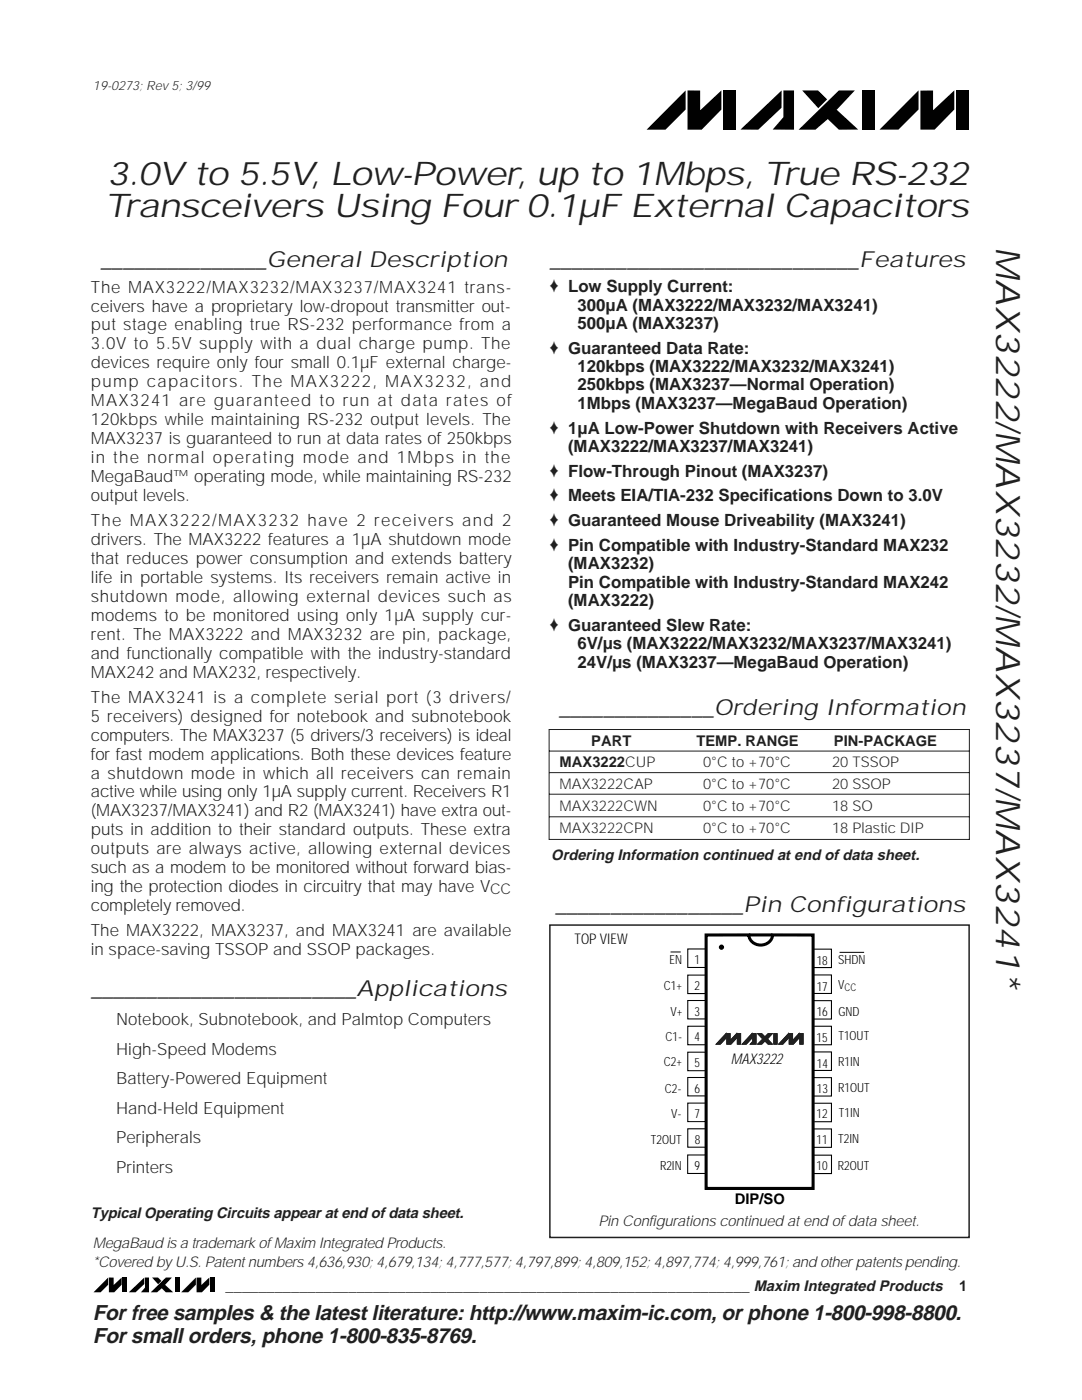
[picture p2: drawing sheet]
<svg xmlns="http://www.w3.org/2000/svg" width="216mm" height="279mm" viewBox="0 0 216 279" stroke-linecap="round" stroke-linejoin="round" font-family="sans-serif">
<defs><g id="words">
<text font-size="6.8" fill="#231f20" x="198.8" y="49.3" transform="rotate(90 198.8 49.3)">MAX3222/MAX3232/MAX3237/MAX3241*</text>
<g font-size="6.6" fill="#231f20">
<text x="21.4" y="36.9">3.0V to 5.5V, Low-Power, up to 1Mbps, True RS-232</text>
<text x="20.9" y="43.2">Transceivers Using Four 0.1µF External Capacitors</text>
</g>
<g font-size="4.5" fill="#231f20">
<text x="20.2" y="53.4">_______________General Description</text>
<text x="109.8" y="53.4">____________________________Features</text>
<text x="111.6" y="142.6">______________Ordering Information</text>
<text x="110.9" y="181.9">_________________Pin Configurations</text>
<text x="18.2" y="198.8">________________________Applications</text>
</g>
<g font-size="4.2" fill="#231f20">
<text x="18.6" y="263.5">For free samples &amp; the latest literature: http://www.maxim-ic.com, or phone 1-800-998-8800.</text>
<text x="18.6" y="268.1">For small orders, phone 1-800-835-8769.</text>
</g>
<g font-size="3.4" fill="#231f20">
<text x="18.1" y="58.4">The MAX3222/MAX3232/MAX3237/MAX3241 trans-</text>
<text x="109.6" y="58.3">♦ Low Supply Current:</text>
<text x="18.1" y="62.2">ceivers have a proprietary low-dropout transmitter out-</text>
<text x="18.1" y="66">put stage enabling true RS-232 performance from a</text>
<text x="115.2" y="62">300µA (MAX3222/MAX3232/MAX3241)</text>
<text x="115.2" y="65.6">500µA (MAX3237)</text>
<text x="18.1" y="69.7">3.0V to 5.5V supply with a dual charge pump. The</text>
<text x="109.6" y="70.6">♦ Guaranteed Data Rate:</text>
<text x="18.1" y="73.5">devices require only four small 0.1µF external charge-</text>
<text x="18.1" y="77.3">pump capacitors. The MAX3222, MAX3232, and</text>
<text x="115.2" y="74.2">120kbps (MAX3222/MAX3232/MAX3241)</text>
<text x="115.2" y="77.9">250kbps (MAX3237—Normal Operation)</text>
<text x="18.1" y="81.1">MAX3241 are guaranteed to run at data rates of</text>
<text x="115.2" y="81.6">1Mbps (MAX3237—MegaBaud Operation)</text>
<text x="18.1" y="84.8">120kbps while maintaining RS-232 output levels. The</text>
<text x="18.1" y="88.6">MAX3237 is guaranteed to run at data rates of 250kbps</text>
<text x="109.6" y="86.5">♦ 1µA Low-Power Shutdown with Receivers Active</text>
<text x="18.1" y="92.4">in the normal operating mode and 1Mbps in the</text>
<text x="109.6" y="95.1">♦ Flow-Through Pinout (MAX3237)</text>
<text x="113.3" y="90.2">(MAX3222/MAX3237/MAX3241)</text>
<text x="18.1" y="96.2">MegaBaud™ operating mode, while maintaining RS-232</text>
<text x="18.1" y="100">output levels.</text>
<text x="109.6" y="100.1">♦ Meets EIA/TIA-232 Specifications Down to 3.0V</text>
<text x="18.1" y="105">The MAX3222/MAX3232 have 2 receivers and 2</text>
<text x="109.6" y="105">♦ Guaranteed Mouse Driveability (MAX3241)</text>
<text x="18.1" y="108.8">drivers. The MAX3222 features a 1µA shutdown mode</text>
<text x="18.1" y="112.6">that reduces power consumption and extends battery</text>
<text x="109.6" y="109.9">♦ Pin Compatible with Industry-Standard MAX232</text>
<text x="113.3" y="113.6">(MAX3232)</text>
<text x="18.1" y="116.3">life in portable systems. Its receivers remain active in</text>
<text x="113.3" y="117.3">Pin Compatible with Industry-Standard MAX242</text>
<text x="18.1" y="120.1">shutdown mode, allowing external devices such as</text>
<text x="18.1" y="123.9">modems to be monitored using only 1µA supply cur-</text>
<text x="109.6" y="125.9">♦ Guaranteed Slew Rate:</text>
<text x="113.3" y="121">(MAX3222)</text>
<text x="18.1" y="127.7">rent. The MAX3222 and MAX3232 are pin, package,</text>
<text x="18.1" y="131.4">and functionally compatible with the industry-standard</text>
<text x="115.2" y="129.6">6V/µs (MAX3222/MAX3232/MAX3237/MAX3241)</text>
<text x="18.1" y="135.2">MAX242 and MAX232, respectively.</text>
<text x="115.2" y="133.2">24V/µs (MAX3237—MegaBaud Operation)</text>
<text x="18.1" y="140.3">The MAX3241 is a complete serial port (3 drivers/</text>
<text x="18.1" y="144">5 receivers) designed for notebook and subnotebook</text>
<text x="18.1" y="147.8">computers. The MAX3237 (5 drivers/3 receivers) is ideal</text>
<text x="18.1" y="151.6">for fast modem applications. Both these devices feature</text>
<text x="18.1" y="155.4">a shutdown mode in which all receivers can remain</text>
<text x="18.1" y="159.2">active while using only 1µA supply current. Receivers R1</text>
<text x="18.1" y="162.9">(MAX3237/MAX3241) and R2 (MAX3241) have extra out-</text>
<text x="18.1" y="166.7">puts in addition to their standard outputs. These extra</text>
<text x="18.1" y="170.5">outputs are always active, allowing external devices</text>
<text x="18.1" y="174.3">such as a modem to be monitored without forward bias-</text>
<text x="18.1" y="178">ing the protection diodes in circuitry that may have V</text>
<text x="18.1" y="181.8">completely removed.</text>
<text x="18.1" y="186.9">The MAX3222, MAX3237, and MAX3241 are available</text>
<text x="18.1" y="190.6">in space-saving TSSOP and SSOP packages.</text>
<text x="23.2" y="204.7">Notebook, Subnotebook, and Palmtop Computers</text>
<text x="23.2" y="210.5">High-Speed Modems</text>
<text x="23.2" y="216.4">Battery-Powered Equipment</text>
<text x="23.2" y="222.3">Hand-Held Equipment</text>
<text x="23.2" y="228.2">Peripherals</text>
<text x="23.2" y="234">Printers</text>
</g>
<g font-size="3" fill="#231f20">
<text x="110" y="171.7">Ordering Information continued at end of data sheet.</text>
<text x="18.1" y="243">Typical Operating Circuits appear at end of data sheet.</text>
<text x="119.4" y="244.6">Pin Configurations continued at end of data sheet.</text>
<text x="18.6" y="249.1">MegaBaud is a trademark of Maxim Integrated Products.</text>
<text x="18.6" y="252.9">*Covered by U.S. Patent numbers 4,636,930; 4,679,134; 4,777,577; 4,797,899; 4,809,152; 4,897,774; 4,999,761; and other patents pending.</text>
</g>
<text font-size="3" x="145.8" y="212.4">MAX3222</text>
<g font-size="2.9" fill="#231f20">
<text x="118" y="148.8">PART</text>
<text x="139" y="148.8">TEMP. RANGE</text>
<text x="166.4" y="148.8">PIN-PACKAGE</text>
<text x="111.7" y="153.1">MAX3222CUP</text>
<text x="140.3" y="153.1">0°C to +70°C</text>
<text x="166" y="153.1">20 TSSOP</text>
<text x="111.7" y="157.4">MAX3222CAP</text>
<text x="111.7" y="161.8">MAX3222CWN</text>
<text x="140.3" y="157.4">0°C to +70°C</text>
<text x="140.3" y="161.8">0°C to +70°C</text>
<text x="166" y="157.4">20 SSOP</text>
<text x="166" y="161.8">18 SO</text>
<text x="111.7" y="166.3">MAX3222CPN</text>
<text x="140.3" y="166.3">0°C to +70°C</text>
<text x="166" y="166.3">18 Plastic DIP</text>
<text x="97.8" y="178.4">CC</text>
<text x="45" y="257.7">________________________________________________________________ Maxim Integrated Products</text>
<text x="191.4" y="257.7">1</text>
</g>
<g font-size="2.9">
<text x="114.6" y="188.4">TOP VIEW</text>
<text x="146.6" y="240.2">DIP/SO</text>
</g>
<text font-size="2.6" fill="#231f20" x="18.6" y="18">19-0273; Rev 5; 3/99</text>
<g font-size="2.5">
<text x="132.5" y="197.5">C1+</text>
<text x="133.6" y="192.3">EN</text>
<text x="138.6" y="192.5">1</text>
<text x="138.6" y="197.6">2</text>
<text x="163" y="192.6">18</text>
<text x="163" y="197.7">17</text>
<text x="167.3" y="192.5">SHDN</text>
<text x="167.3" y="197.4">V</text>
<text x="133.8" y="202.7">V+</text>
<text x="138.6" y="202.8">3</text>
<text x="163" y="202.8">16</text>
<text x="167.3" y="202.8">GND</text>
<text x="132.8" y="207.7">C1-</text>
<text x="138.6" y="207.8">4</text>
<text x="162.9" y="207.9">15</text>
<text x="167.3" y="207.6">T1OUT</text>
<text x="132.5" y="212.8">C2+</text>
<text x="138.6" y="213">5</text>
<text x="163" y="213.1">14</text>
<text x="167.2" y="212.8">R1IN</text>
<text x="132.7" y="218.1">C2-</text>
<text x="138.6" y="218.1">6</text>
<text x="163" y="218">13</text>
<text x="167.2" y="218">R1OUT</text>
<text x="133.9" y="223">V-</text>
<text x="138.6" y="223.2">7</text>
<text x="162.9" y="223.2">12</text>
<text x="167.4" y="223">T1IN</text>
<text x="129.9" y="228.3">T2OUT</text>
<text x="131.7" y="233.5">R2IN</text>
<text x="138.6" y="233.6">9</text>
<text x="138.6" y="228.3">8</text>
<text x="162.9" y="228.3">11</text>
<text x="162.9" y="233.5">10</text>
<text x="167.2" y="233.5">R2OUT</text>
<text x="167.3" y="228.2">T2IN</text>
</g>
<text font-size="2.1" x="168.5" y="197.8">CC</text>
</g></defs>
<path d="M64 25.6l-44.4 7.7" fill="none" stroke="#fff" stroke-width=".34"/>
<path d="M136.8 18.1v3.8l-4 4h-3.8zM137.2 18.1h2.5v3.9l4.2-3.9v3.8l-3.9 4h-2.8zM160.1 18.1h3.1l1.8 1.7-1.7 1.8zM159.4 25.9l8-7.8h3.2l-3.6 3.8 4.2 4h-3.8l-2.2-2.1-2.5 2.1zM183.3 18v3.9l-4 4h-3.8zM183.7 18.1h2.5v3.9l4.2-4v3.9l-3.9 4h-2.8zM144.3 18.1h2.6v7.8h-2.6zM147.8 25.9l8.2-7.8-.1 3.4-4.6 4.4zM156.3 18.1h2.1v7.8h-4.2l2.1-2.5zM172.1 18.1h2.6v7.8h-2.6zM190.8 18.1h2.5v7.8h-2.5z" fill="#000"/>
<path d="M18.5 253h25.7v5h-25.7z" fill-rule="evenodd" fill="#fff"/>
<path d="M21.6 255v1.4l-1.5 1.5h-1.4zM21.7 255h1v1.5l1.6-1.5v1.4l-1.5 1.5h-1.1zM24.4 255h1v2.9h-1zM25.7 257.9l3.1-2.9v1.3l-1.8 1.6zM28.9 255h.8v2.9h-1.6l.8-.9zM30.3 255h1.2l.7 .6-.6 .7zM30.1 257.9l3-2.9h1.2l-1.4 1.4 1.6 1.5h-1.4l-.8-.8-1 .8zM34.9 255h.9v2.9h-.9zM39.1 255v1.4l-1.5 1.5h-1.4zM39.2 255h1v1.5l1.6-1.5v1.4l-1.5 1.5h-1.1zM41.9 255h1v2.9h-1z" fill="#000"/>
<g fill="none" stroke="#000" stroke-width=".21">
<path d="M137.2 194.6h3.7v3.7h-3.7zM137.2 199.7h3.7v3.6h-3.7zM137.2 189.4h3.7v3.7h-3.7zM162.2 189.4h3.7v3.7h-3.7zM162.2 199.7h3.7v3.7h-3.7zM162.2 194.6h3.7v3.7h-3.7zM137.2 215h3.7v3.7h-3.7zM137.2 204.8h3.7v3.7h-3.7zM137.2 210h3.7v3.7h-3.7zM162.2 204.8h3.7v3.7h-3.7zM162.2 209.9h3.7v3.7h-3.7zM162.2 215.1h3.7v3.6h-3.7z"/>
<path d="M137.2 230.5h3.7v3.7h-3.7zM137.2 220.1h3.7v3.7h-3.7zM137.2 225.3h3.7v3.6h-3.7zM162.2 220.2h3.7v3.7h-3.7zM162.2 225.3h3.7v3.7h-3.7zM162.2 230.5h3.7v3.7h-3.7z"/>
</g>
<path d="M149.4 186.6h4.7" fill="none" stroke="#000" stroke-width=".61" stroke-linecap="butt"/>
<path d="M140.9 186.6h8.5a2.39 2.39 0 0 0 2.4 2 2.39 2.39 0 0 0 2.3-2h8.1v50.6h-21.3z" fill="#fff" stroke="#000" stroke-width=".61"/>
<g fill="#231f20" stroke="#231f20" stroke-width=".2">
<path d="M144.9 206.3v.9l-1.2 1.2h-.8z"/>
<path d="M145 206.3h.7v1.4l1.3-1.4v.9l-1.1 1.2h-.9z"/>
<path d="M147.1 206.3h.7v2.1h-.7z"/>
<path d="M150 206.3v.9l-1.1 1.2h-.8z"/>
<path d="M150.2 206.3h.7v2.1h-1.2l.5-.6z"/>
<path d="M153.3 206.3h.8l-1 1 1 1.1h-.8l-.7-.7-.6 .7h-.8z"/>
<path d="M151.2 206.3h.8l.5 .5-.4 .4z"/>
<path d="M154.4 206.3h.7v2.1h-.7z"/>
<path d="M157.3 206.3v.9l-1.1 1.2h-.8z"/>
<path d="M157.5 206.3h.6v1.4l1.3-1.4v.9l-1.1 1.2h-.8z"/>
<path d="M159.6 206.3h.7v2.1h-.7z"/>
</g>
<circle cx="144" cy="189" r=".31" fill="#000" stroke="#000" stroke-width=".42"/>
<path d="M133.8 190h2M167.5 190.1h4.9" fill="none" stroke="#000" stroke-width=".2"/>
<path d="M109.7 184.6h83.7v62.4h-83.7z" fill="none" stroke="#231f20" stroke-width=".3"/>
<g fill="#fff">
<path d="M109.6 178.8h83.7v5.3h-83.7z" fill-rule="evenodd"/>
<path d="M109.6 139.4h83.7v5.7h-83.7z" fill-rule="evenodd"/>
<path d="M109.6 145.6h83.8v21.9h-83.8z" fill-rule="evenodd"/>
<path d="M109.6 169.2h83.8v5.9h-83.8z" fill-rule="evenodd"/>
<path d="M109.6 149.9h24.8v4.3h-24.8z" fill-rule="evenodd"/>
<path d="M134.4 149.9h29.5v4.3h-29.5z" fill-rule="evenodd"/>
<path d="M163.9 149.9h29.5v4.3h-29.5z" fill-rule="evenodd"/>
<path d="M109.6 154.2h24.8v4.3h-24.8z" fill-rule="evenodd"/>
<path d="M134.4 154.2h29.5v4.3h-29.5z" fill-rule="evenodd"/>
<path d="M163.9 154.2h29.5v4.3h-29.5z" fill-rule="evenodd"/>
<path d="M109.6 158.5h24.8v4.5h-24.8z" fill-rule="evenodd"/>
<path d="M134.4 158.5h29.5v4.5h-29.5z" fill-rule="evenodd"/>
<path d="M163.9 158.5h29.5v4.5h-29.5z" fill-rule="evenodd"/>
<path d="M109.6 163h24.8v4.5h-24.8z" fill-rule="evenodd"/>
<path d="M134.4 163h29.5v4.5h-29.5z" fill-rule="evenodd"/>
<path d="M163.9 163h29.5v4.5h-29.5z" fill-rule="evenodd"/>
</g>
<path d="M109.5 145.6h84M109.6 149.9h83.8M109.6 154.2h83.8M109.6 158.5h83.8M109.6 145.5v22.1M193.4 145.5v22.1M109.5 167.5h84M109.6 163h83.8" fill="none" stroke="#231f20" stroke-width=".2"/>
<use href="#words"/>
</svg>
